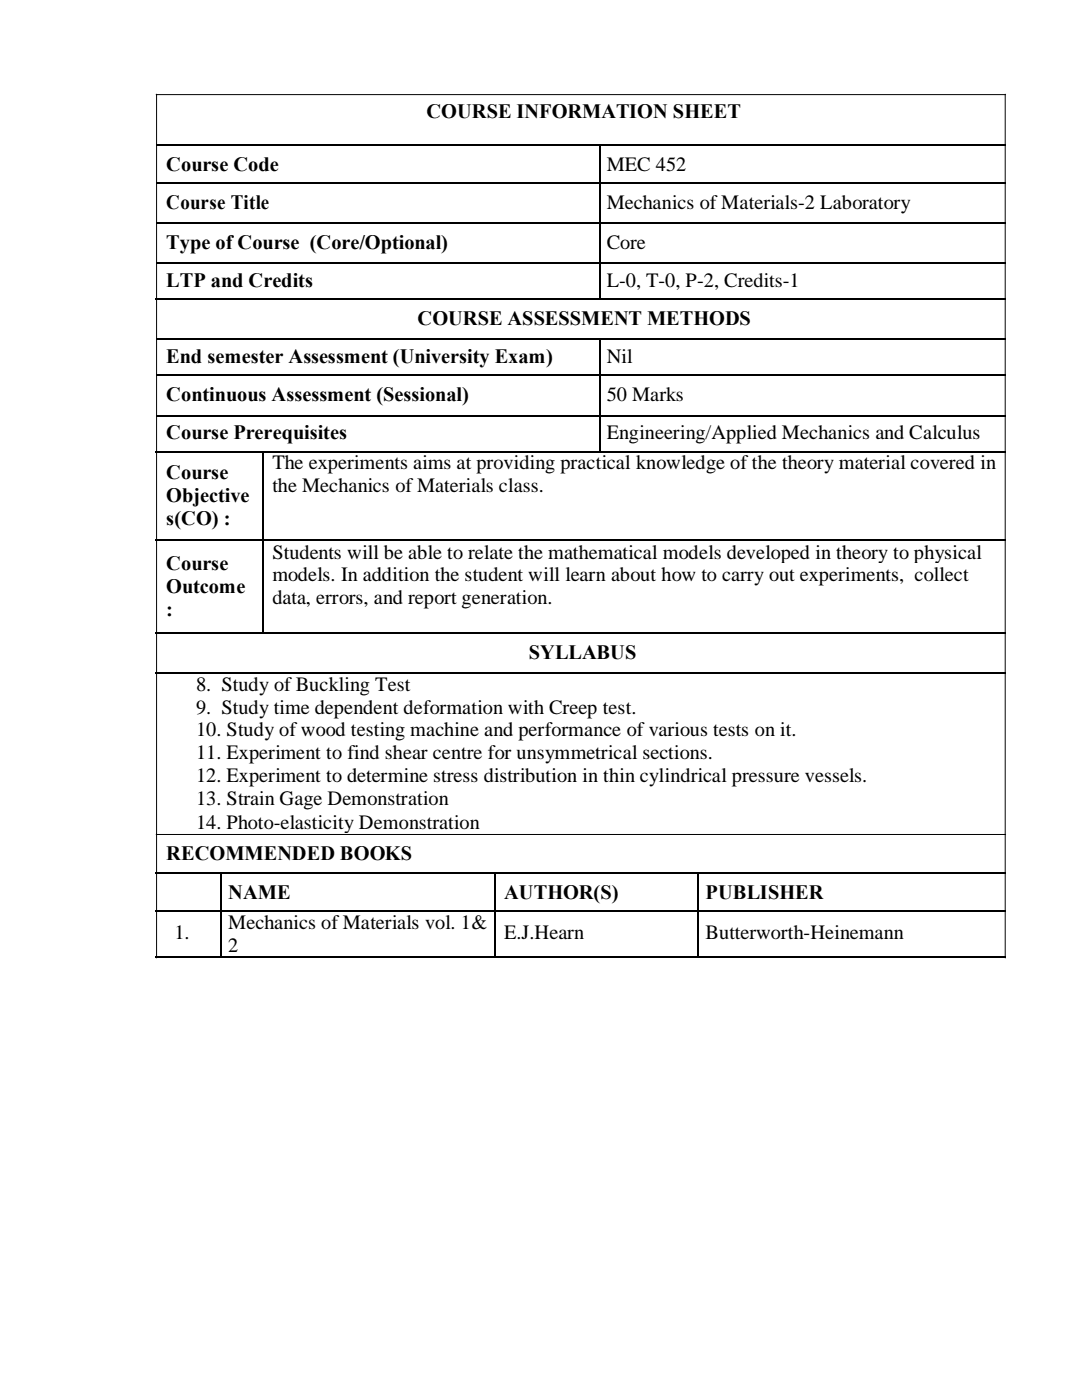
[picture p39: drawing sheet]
<svg xmlns="http://www.w3.org/2000/svg" width="216mm" height="279mm" viewBox="0 0 216 279" stroke-linecap="round" stroke-linejoin="round" font-family="sans-serif">
<defs><g id="words">
<g font-size="4.1">
<text x="85.1" y="23.6">COURSE INFORMATION SHEET</text>
<text x="33.2" y="34">Course Code</text>
<text x="121.1" y="34">MEC 452</text>
<text x="33.2" y="41.7">Course Title</text>
<text x="121.1" y="41.7">Mechanics of Materials-2 Laboratory</text>
<text x="33.2" y="49.6">Type of Course (Core/Optional)</text>
<text x="121.1" y="49.6">Core</text>
<text x="33.2" y="57.2">LTP and Credits</text>
<text x="121.1" y="57.2">L-0, T-0, P-2, Credits-1</text>
<text x="83.3" y="64.9">COURSE ASSESSMENT METHODS</text>
<text x="33.2" y="72.4">End semester Assessment (University Exam)</text>
<text x="121.1" y="72.4">Nil</text>
<text x="33.2" y="80">Continuous Assessment (Sessional)</text>
<text x="121.1" y="80">50 Marks</text>
<text x="33.2" y="87.6">Course Prerequisites</text>
<text x="121.1" y="87.6">Engineering/Applied Mechanics and Calculus</text>
<text x="33.2" y="95.6">Course</text>
<text x="54.4" y="93.6">The experiments aims at providing practical knowledge of the theory material covered in</text>
<text x="33.2" y="100.2">Objective</text>
<text x="54.4" y="98.2">the Mechanics of Materials class.</text>
<text x="33.2" y="104.8">s(CO) :</text>
<text x="33.2" y="113.7">Course</text>
<text x="54.4" y="111.5">Students will be able to relate the mathematical models developed in theory to physical</text>
<text x="33.2" y="118.3">Outcome</text>
<text x="54.4" y="116">models. In addition the student will learn about how to carry out experiments, collect</text>
<text x="33.2" y="122.9">:</text>
<text x="54.4" y="120.6">data, errors, and report generation.</text>
<text x="105.5" y="131.6">SYLLABUS</text>
<text x="39.1" y="137.8">8. Study of Buckling Test</text>
<text x="39.1" y="142.4">9. Study time dependent deformation with Creep test.</text>
<text x="39.1" y="147">10. Study of wood testing machine and performance of various tests on it.</text>
<text x="39.1" y="151.6">11. Experiment to find shear centre for unsymmetrical sections.</text>
<text x="39.1" y="156.1">12. Experiment to determine stress distribution in thin cylindrical pressure vessels.</text>
<text x="39.1" y="160.7">13. Strain Gage Demonstration</text>
<text x="39.1" y="165.4">14. Photo-elasticity Demonstration</text>
<text x="33.2" y="171.7">RECOMMENDED BOOKS</text>
<text x="45.6" y="179.3">NAME</text>
<text x="100.6" y="179.3">AUTHOR(S)</text>
<text x="140.8" y="179.3">PUBLISHER</text>
<text x="45.6" y="185.3">Mechanics of Materials vol. 1&amp;</text>
<text x="34.8" y="187.4">1.</text>
<text x="45.6" y="190">2</text>
<text x="100.6" y="187.4">E.J.Hearn</text>
<text x="140.8" y="187.4">Butterworth-Heinemann</text>
</g>
</g></defs>
<path d="M31.2 18.9h169.5M31.2 18.8v172.4M200.6 18.8v172.4M31.2 166.5h169.5" fill="none" stroke="#000" stroke-width=".2"/>
<g fill="none" stroke="#000" stroke-width=".34">
<path d="M31.1 29h88.4M31.1 36.5h21.5M54.7 36.5h64.8M119.6 29.1v5.9M119.6 36.7v5.9M119.8 29h80.9M119.8 36.5h80.9M31.1 44.5h21.5M31.1 52.5h21.5M31.1 59.7h5.6M37.1 59.7h15.5M52.9 44.5h66.6"/>
<path d="M52.9 52.5h66.6M54.7 59.7h64.8M119.6 44.7v5.9M119.6 52.7v5.6M119.8 44.5h80.9M119.8 52.5h80.9M119.8 59.7h80.9M31.1 67.7h21.5M31.1 74.9h21.5M52.9 67.7h66.6M52.9 74.9h66.6M119.6 67.9v5.5"/>
<path d="M119.6 75.1v5.9M119.8 74.9h80.9M120.1 67.7h80.6M31.1 83h21.5M31.1 90.2h5.6M37.1 90.2h15.3M52.6 90.3v15.4M52.9 83h66.6M54.7 90.2h64.8M119.6 83.1v5.5M119.8 83h80.9M119.8 90.2h80.9"/>
<path d="M31.1 107.9h5.6M37.1 107.9h15.3M52.6 108v18.2M54.7 107.9h146M31.1 126.4h5.6M31.1 134.4h5.6M37.1 126.4h15.3M37.1 134.4h82.5M54.7 126.4h146M120 134.4h80.7M31.1 174.2h12.8M44.1 174.3v6"/>
<path d="M44.3 174.2h54.3M98.8 174.3v6M99 174.2h40.2M139.4 174.3v6M139.5 174.2h61.2M31.1 181.8h12.8M31.1 191h12.8M44.1 181.9v8.9M44.3 181.8h54.3M44.3 191h54.3M98.8 181.9v8.9M99 181.8h40.2"/>
<path d="M99 191h40.2M139.4 181.9v8.9M139.5 181.8h61.2M139.5 191h61.2"/>
</g>
<g fill="#000">
<path d="M52.6 36.3h.3v.4h-.3z" fill-rule="evenodd"/>
<path d="M52.9 36.3h1.5v.4h-1.5z" fill-rule="evenodd"/>
<path d="M54.4 36.3h.3v.4h-.3z" fill-rule="evenodd"/>
<path d="M119.5 28.8h.3v.3h-.3z" fill-rule="evenodd"/>
<path d="M119.5 35h.3v1.3h-.3z" fill-rule="evenodd"/>
<path d="M119.5 36.3h.3v.4h-.3z" fill-rule="evenodd"/>
<path d="M36.7 59.5h.4v.4h-.4z" fill-rule="evenodd"/>
<path d="M52.6 44.4h.3v.3h-.3z" fill-rule="evenodd"/>
<path d="M52.6 52.3h.3v.4h-.3z" fill-rule="evenodd"/>
<path d="M52.6 59.5h.3v.4h-.3z" fill-rule="evenodd"/>
<path d="M52.9 59.5h1.5v.4h-1.5z" fill-rule="evenodd"/>
<path d="M54.4 59.5h.3v.4h-.3z" fill-rule="evenodd"/>
<path d="M119.5 42.6h.3v1.8h-.3z" fill-rule="evenodd"/>
<path d="M119.5 44.4h.3v.3h-.3z" fill-rule="evenodd"/>
<path d="M119.5 50.6h.3v1.7h-.3z" fill-rule="evenodd"/>
<path d="M119.5 52.3h.3v.4h-.3z" fill-rule="evenodd"/>
<path d="M119.5 58.3h.3v1.2h-.3z" fill-rule="evenodd"/>
<path d="M119.5 59.5h.3v.4h-.3z" fill-rule="evenodd"/>
<path d="M52.6 67.6h.3v.3h-.3z" fill-rule="evenodd"/>
<path d="M52.6 74.8h.3v.3h-.3z" fill-rule="evenodd"/>
<path d="M119.5 67.6h.3v.3h-.3z" fill-rule="evenodd"/>
<path d="M119.5 73.4h.3v1.4h-.3z" fill-rule="evenodd"/>
<path d="M119.5 74.8h.3v.3h-.3z" fill-rule="evenodd"/>
<path d="M119.8 67.6h.3v.3h-.3z" fill-rule="evenodd"/>
<path d="M36.7 90h.4v.3h-.4z" fill-rule="evenodd"/>
<path d="M52.4 90h.3v.3h-.3z" fill-rule="evenodd"/>
<path d="M52.6 82.8h.3v.3h-.3z" fill-rule="evenodd"/>
<path d="M52.7 90h.4v.3h-.4z" fill-rule="evenodd"/>
<path d="M53.1 90h1.3v.3h-1.3z" fill-rule="evenodd"/>
<path d="M54.4 90h.3v.3h-.3z" fill-rule="evenodd"/>
<path d="M119.5 81h.3v1.8h-.3z" fill-rule="evenodd"/>
<path d="M119.5 82.8h.3v.3h-.3z" fill-rule="evenodd"/>
<path d="M119.5 88.6h.3v1.4h-.3z" fill-rule="evenodd"/>
<path d="M119.5 90h.3v.3h-.3z" fill-rule="evenodd"/>
<path d="M36.7 107.7h.4v.3h-.4z" fill-rule="evenodd"/>
<path d="M52.4 105.7h.3v2h-.3z" fill-rule="evenodd"/>
<path d="M52.4 107.7h.3v.3h-.3z" fill-rule="evenodd"/>
<path d="M52.7 107.7h1.7v.3h-1.7z" fill-rule="evenodd"/>
<path d="M54.4 107.7h.3v.3h-.3z" fill-rule="evenodd"/>
<path d="M36.7 126.2h.4v.4h-.4z" fill-rule="evenodd"/>
<path d="M36.7 134.2h.4v.3h-.4z" fill-rule="evenodd"/>
<path d="M52.4 126.2h.3v.4h-.3z" fill-rule="evenodd"/>
<path d="M52.7 126.2h.4v.4h-.4z" fill-rule="evenodd"/>
<path d="M53.1 126.2h1.3v.4h-1.3z" fill-rule="evenodd"/>
<path d="M54.4 126.2h.3v.4h-.3z" fill-rule="evenodd"/>
<path d="M119.6 134.2h.4v.3h-.4z" fill-rule="evenodd"/>
<path d="M43.9 174h.4v.3h-.4z" fill-rule="evenodd"/>
<path d="M98.6 174h.4v.3h-.4z" fill-rule="evenodd"/>
<path d="M139.2 174h.3v.3h-.3z" fill-rule="evenodd"/>
<path d="M43.9 180.3h.4v1.3h-.4z" fill-rule="evenodd"/>
<path d="M43.9 181.6h.4v.3h-.4z" fill-rule="evenodd"/>
<path d="M43.9 190.8h.4v.4h-.4z" fill-rule="evenodd"/>
<path d="M98.6 180.3h.4v1.3h-.4z" fill-rule="evenodd"/>
<path d="M98.6 181.6h.4v.3h-.4z" fill-rule="evenodd"/>
<path d="M98.6 190.8h.4v.4h-.4z" fill-rule="evenodd"/>
<path d="M139.2 180.3h.3v1.3h-.3z" fill-rule="evenodd"/>
<path d="M139.2 181.6h.3v.3h-.3z" fill-rule="evenodd"/>
<path d="M139.2 190.8h.3v.4h-.3z" fill-rule="evenodd"/>
</g>
<use href="#words"/>
</svg>
